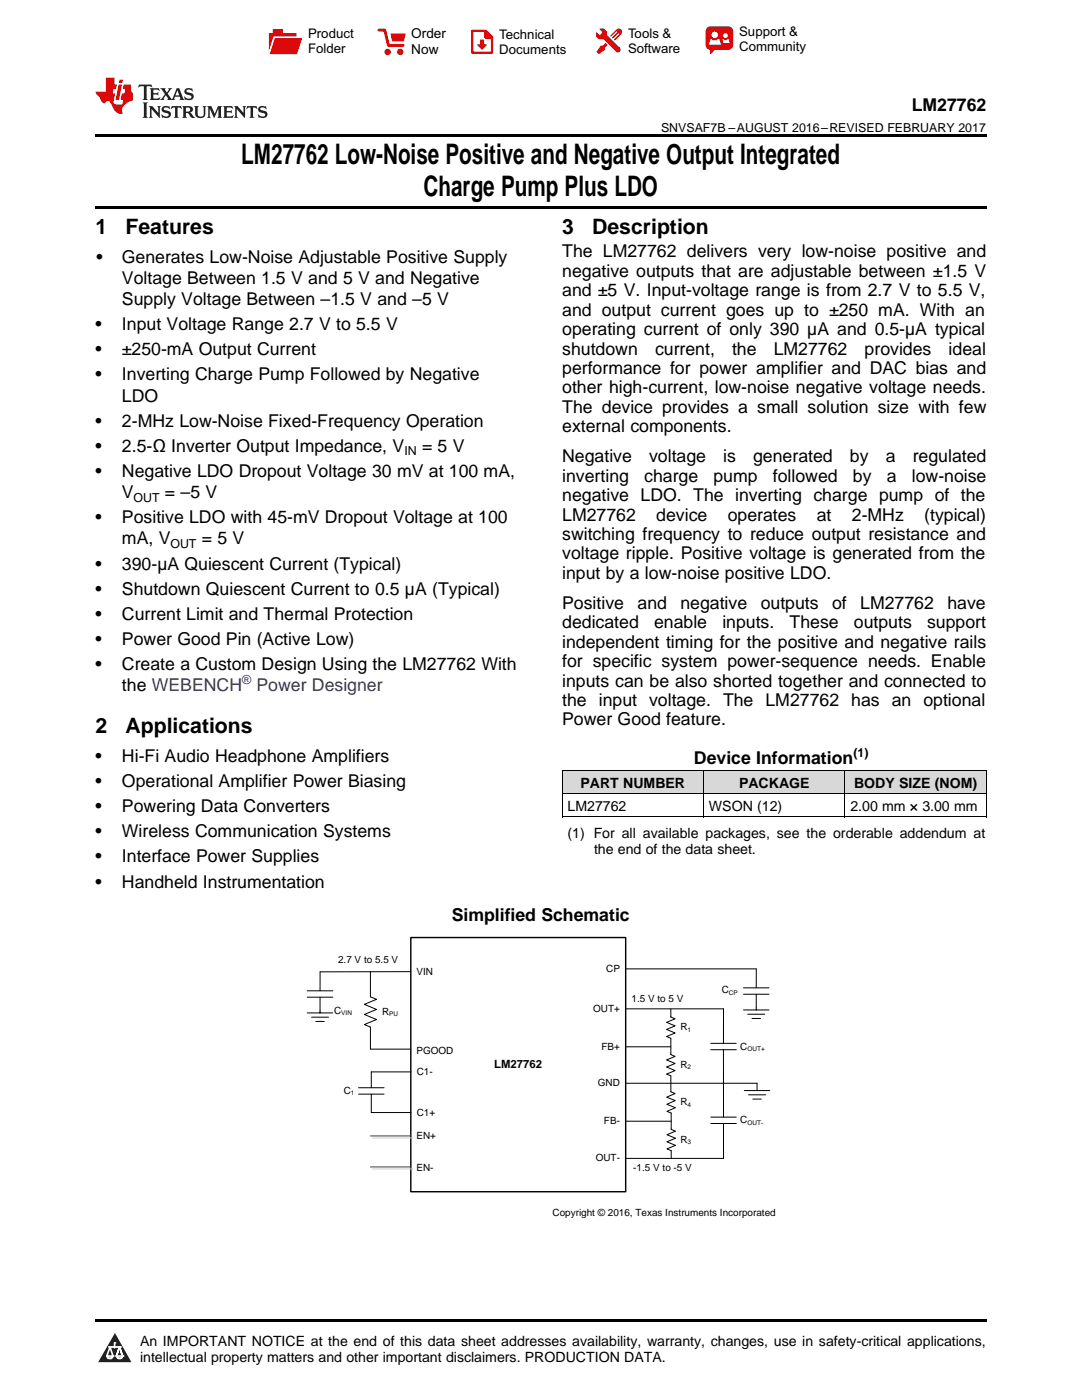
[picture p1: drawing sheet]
<svg xmlns="http://www.w3.org/2000/svg" width="216mm" height="279mm" viewBox="0 0 216 279" stroke-linecap="round" stroke-linejoin="round" font-family="sans-serif">
<defs><g id="words">
<g font-size="5.6">
<text x="48.2" y="32.8">LM27762 Low-Noise Positive and Negative Output Integrated</text>
<text x="84.5" y="39.2">Charge Pump Plus LDO</text>
</g>
<g font-size="4.2">
<text x="19" y="46.7">1</text>
<text x="25" y="46.7">Features</text>
<text x="112.2" y="46.7">3</text>
<text x="118.2" y="46.7">Description</text>
<text x="19" y="146.4">2</text>
<text x="25" y="146.4">Applications</text>
</g>
<g font-size="3.5">
<text x="181.9" y="22.2">LM27762</text>
<text x="19.2" y="52.4">•</text>
<text x="24.3" y="52.4">Generates Low-Noise Adjustable Positive Supply</text>
<text x="112.2" y="51.4">The LM27762 delivers very low-noise positive and</text>
<text x="24.3" y="56.7">Voltage Between 1.5 V and 5 V and Negative</text>
<text x="112.2" y="55.2">negative outputs that are adjustable between ±1.5 V</text>
<text x="112.2" y="59.1">and ±5 V. Input-voltage range is from 2.7 V to 5.5 V,</text>
<text x="19" y="65.9">•</text>
<text x="24.3" y="60.9">Supply Voltage Between –1.5 V and –5 V</text>
<text x="24.3" y="65.9">Input Voltage Range 2.7 V to 5.5 V</text>
<text x="112.2" y="63">and output current goes up to ±250 mA. With an</text>
<text x="19" y="70.9">•</text>
<text x="24.3" y="70.9">±250-mA Output Current</text>
<text x="112.2" y="66.9">operating current of only 390 µA and 0.5-µA typical</text>
<text x="112.2" y="70.8">shutdown</text>
<text x="130.7" y="70.8">current,</text>
<text x="146.1" y="70.8">the</text>
<text x="154.4" y="70.8">LM27762</text>
<text x="172.5" y="70.8">provides</text>
<text x="189.3" y="70.8">ideal</text>
<text x="19" y="75.9">•</text>
<text x="24.3" y="75.9">Inverting Charge Pump Followed by Negative</text>
<text x="112.2" y="74.6">performance for power amplifier and DAC bias and</text>
<text x="24.3" y="80.2">LDO</text>
<text x="112.2" y="78.5">other high-current, low-noise negative voltage needs.</text>
<text x="112.2" y="82.4">The device provides a small solution size with few</text>
<text x="19" y="85.2">•</text>
<text x="24.3" y="85.2">2-MHz Low-Noise Fixed-Frequency Operation</text>
<text x="112.2" y="86.3">external components.</text>
<text x="19" y="90.2">•</text>
<text x="19" y="95.2">•</text>
<text x="24.3" y="90.2">2.5-Ω Inverter Output Impedance, V</text>
<text x="24.3" y="95.2">Negative LDO Dropout Voltage 30 mV at 100 mA,</text>
<text x="84.2" y="90.2">= 5 V</text>
<text x="112.2" y="92.3">Negative</text>
<text x="129.5" y="92.3">voltage</text>
<text x="144.3" y="92.3">is</text>
<text x="150.3" y="92.3">generated</text>
<text x="169.6" y="92.3">by</text>
<text x="176.7" y="92.3">a</text>
<text x="182.1" y="92.3">regulated</text>
<text x="24.3" y="99.4">V</text>
<text x="32.9" y="99.4">= –5 V</text>
<text x="112.2" y="96.1">inverting</text>
<text x="112.2" y="100">negative LDO. The inverting charge pump of the</text>
<text x="128.5" y="96.1">charge</text>
<text x="142.4" y="96.1">pump</text>
<text x="154.2" y="96.1">followed</text>
<text x="170.2" y="96.1">by</text>
<text x="176.9" y="96.1">a</text>
<text x="181.9" y="96.1">low-noise</text>
<text x="19" y="104.4">•</text>
<text x="24.3" y="104.4">Positive LDO with 45-mV Dropout Voltage at 100</text>
<text x="112.2" y="103.9">LM27762</text>
<text x="112.2" y="107.8">switching frequency to reduce output resistance and</text>
<text x="130.9" y="103.9">device</text>
<text x="145.2" y="103.9">operates</text>
<text x="163" y="103.9">at</text>
<text x="170" y="103.9">2-MHz</text>
<text x="184.4" y="103.9">(typical)</text>
<text x="19" y="113.7">•</text>
<text x="24.3" y="108.7">mA, V</text>
<text x="24.3" y="113.7">390-µA Quiescent Current (Typical)</text>
<text x="40.3" y="108.7">= 5 V</text>
<text x="112.2" y="111.7">voltage ripple. Positive voltage is generated from the</text>
<text x="19" y="118.7">•</text>
<text x="24.3" y="118.7">Shutdown Quiescent Current to 0.5 µA (Typical)</text>
<text x="112.2" y="115.5">input by a low-noise positive LDO.</text>
<text x="19" y="123.7">•</text>
<text x="24.3" y="123.7">Current Limit and Thermal Protection</text>
<text x="112.2" y="121.5">Positive</text>
<text x="112.2" y="125.4">dedicated</text>
<text x="127.2" y="121.5">and</text>
<text x="130.5" y="125.4">enable</text>
<text x="135.8" y="121.5">negative</text>
<text x="144.1" y="125.4">inputs.</text>
<text x="151.8" y="121.5">outputs</text>
<text x="157.6" y="125.4">These</text>
<text x="166" y="121.5">of</text>
<text x="170.4" y="125.4">outputs</text>
<text x="171.7" y="121.5">LM27762</text>
<text x="185" y="125.4">support</text>
<text x="189" y="121.5">have</text>
<text x="19" y="128.7">•</text>
<text x="24.3" y="128.7">Power Good Pin (Active Low)</text>
<text x="112.2" y="129.3">independent timing for the positive and negative rails</text>
<text x="19" y="133.7">•</text>
<text x="24.3" y="133.7">Create a Custom Design Using the LM27762 With</text>
<text x="24.3" y="137.9">the WEBENCH</text>
<text x="112.2" y="133.1">for specific system power-sequence needs. Enable</text>
<text x="112.2" y="137">inputs can be also shorted together and connected to</text>
<text x="112.2" y="140.9">the input voltage. The LM27762 has an optional</text>
<text x="112.2" y="144.8">Power Good feature.</text>
<text x="19" y="152.1">•</text>
<text x="24.3" y="152.1">Hi-Fi Audio Headphone Amplifiers</text>
<text x="138.5" y="152.5">Device Information</text>
<text x="19" y="157.1">•</text>
<text x="24.3" y="157.1">Operational Amplifier Power Biasing</text>
<text x="19" y="162.1">•</text>
<text x="19" y="167.1">•</text>
<text x="24.3" y="162.1">Powering Data Converters</text>
<text x="24.3" y="167.1">Wireless Communication Systems</text>
<text x="19" y="172.1">•</text>
<text x="24.3" y="172.1">Interface Power Supplies</text>
<text x="19" y="177.1">•</text>
<text x="24.3" y="177.1">Handheld Instrumentation</text>
<text x="90.1" y="183.8">Simplified Schematic</text>
</g>
<text font-size="3.5" fill="#0000c8" x="51.2" y="137.9">Power Designer</text>
<g font-size="2.8">
<text x="113.2" y="161.8">LM27762</text>
<text x="115.8" y="157.2">PART NUMBER</text>
<text x="141.5" y="161.8">WSON (12)</text>
<text x="147.5" y="157.2">PACKAGE</text>
<text x="169.7" y="161.8">2.00 mm × 3.00 mm</text>
<text x="170.4" y="157.2">BODY SIZE (NOM)</text>
<text x="113.2" y="167.3">(1) For all available packages, see the orderable addendum at</text>
<text x="118.5" y="170.5">the end of the data sheet.</text>
<text x="27.9" y="268.6">An IMPORTANT NOTICE at the end of this data sheet addresses availability, warranty, changes, use in safety-critical applications,</text>
<text x="27.9" y="271.8">intellectual property matters and other important disclaimers. PRODUCTION DATA.</text>
</g>
<g font-size="2.7">
<text x="82.1" y="7.7">Order</text>
<text x="82.1" y="10.7">Now</text>
</g>
<g font-size="2.6">
<text x="61.5" y="7.6">Product</text>
<text x="61.5" y="10.6">Folder</text>
<text x="99.6" y="7.8">Technical</text>
<text x="99.6" y="10.8">Documents</text>
<text x="125.3" y="7.6">Tools &amp;</text>
<text x="125.3" y="10.6">Software</text>
<text x="147.5" y="7.2">Support &amp;</text>
<text x="147.5" y="10.2">Community</text>
</g>
<g font-size="2.5">
<text x="131.9" y="26.3">SNVSAF7B –AUGUST 2016–REVISED FEBRUARY 2017</text>
<text x="80.7" y="90.9">IN</text>
<text x="26.7" y="100.1">OUT</text>
<text x="34" y="109.4">OUT</text>
<text x="170.3" y="151.1">(1)</text>
</g>
<text font-size="2.5" fill="#0000c8" x="48.3" y="136.5">®</text>
<text font-size="2.3" x="98.6" y="213.2">LM27762</text>
<g font-size="2">
<text x="67.5" y="192.3">2.7 V to 5.5 V</text>
<text x="83.1" y="194.5">VIN</text>
<text x="121" y="194">CP</text>
<text x="66.7" y="202.4">C</text>
<text x="76.3" y="202.6">R</text>
<text x="118.4" y="201.9">OUT+</text>
<text x="126" y="199.9">1.5 V to 5 V</text>
<text x="144" y="198.2">C</text>
<text x="120" y="209.5">FB+</text>
<text x="135.8" y="205.6">R</text>
<text x="147.7" y="209.5">C</text>
<text x="83.1" y="210.3">PGOOD</text>
<text x="83.2" y="214.5">C1-</text>
<text x="135.8" y="213.1">R</text>
<text x="68.6" y="218.3">C</text>
<text x="119.3" y="216.8">GND</text>
<text x="135.8" y="220.6">R</text>
<text x="83.1" y="227.3">EN+</text>
<text x="83.2" y="222.6">C1+</text>
<text x="120.5" y="224.4">FB-</text>
<text x="147.7" y="224.2">C</text>
<text x="83.1" y="233.8">EN-</text>
<text x="118.9" y="231.8">OUT-</text>
<text x="126.4" y="233.7">-1.5 V to -5 V</text>
<text x="135.8" y="228.1">R</text>
<text x="110.3" y="242.6">Copyright © 2016, Texas Instruments Incorporated</text>
</g>
<g font-size="1.3">
<text x="68.1" y="202.6">VIN</text>
<text x="77.7" y="202.8">PU</text>
<text x="145.5" y="198.5">CP</text>
<text x="137.2" y="205.9">1</text>
<text x="149.1" y="209.7">OUT+</text>
<text x="137.2" y="213.4">2</text>
<text x="70" y="218.5">1</text>
<text x="137.2" y="220.8">4</text>
<text x="149.1" y="224.4">OUT-</text>
<text x="137.2" y="228.3">3</text>
</g>
</g></defs>
<g fill="#d8d8d8">
<path d="M112.2 153.8h28.2v4.6h-28.2z"/>
<path d="M140.4 153.8h28.2v4.6h-28.2z"/>
<path d="M168.6 153.8h28.2v4.6h-28.2z"/>
</g>
<path d="M22.9 266l3.3 5.9h-6.6z" fill="#231f20"/>
<path d="M21.3 270.6h1.2l-.3 .5h-.3a.53 .53 0 0 1-.6-.5z" fill-rule="evenodd" fill="#fff"/>
<path d="M21.3 270.6h1.2l-.3 .5h-.3a.53 .53 0 0 1-.6-.5z" fill="none" stroke="#231f20" stroke-width=".33"/>
<path d="M21.3 270.6l1.2 .1-.3 .4h-.5z" fill="none" stroke="#fff" stroke-width=".33"/>
<path d="M22.9 268.9h.1" fill="none" stroke="#fff" stroke-width=".33"/>
<path d="M22.9 268v.9z" fill="#fff"/>
<path d="M22.9 268v.9z" fill="none" stroke="#fff" stroke-width=".33"/>
<circle cx="22.9" cy="268" r=".16" fill="#fff"/>
<path d="M21.8 268.8h.1" fill="none" stroke="#fff" stroke-width=".33"/>
<path d="M21.8 268.8h2.2z" fill="#fff"/>
<path d="M21.8 268.8h2.2z" fill="none" stroke="#fff" stroke-width=".33"/>
<circle cx="24" cy="268.8" r=".16" fill="#fff"/>
<path d="M23.2 270.6h.1" fill="none" stroke="#fff" stroke-width=".33"/>
<path d="M23.8 268.8l-.6 1.8z" fill="#fff"/>
<path d="M23.8 268.8l-.6 1.8z" fill="none" stroke="#fff" stroke-width=".33"/>
<path d="M23.8 268.8l.7 1.8z" fill="#fff"/>
<path d="M23.8 268.8l.7 1.8z" fill="none" stroke="#fff" stroke-width=".33"/>
<path d="M24.4 270.6h.1" fill="none" stroke="#fff" stroke-width=".33"/>
<circle cx="21.3" cy="270.6" r=".16" fill="#fff"/>
<path d="M22 268.8l-.7 1.8z" fill="#fff"/>
<path d="M22 268.8l-.7 1.8z" fill="none" stroke="#fff" stroke-width=".33"/>
<path d="M22 268.8l.5 1.8z" fill="#fff"/>
<path d="M22 268.8l.5 1.8z" fill="none" stroke="#fff" stroke-width=".33"/>
<circle cx="22.5" cy="270.6" r=".16" fill="#fff"/>
<path d="M23.3 270.6h1.2a.63 .63 0 0 1-.6 .5 .63 .63 0 0 1-.6-.5z" fill-rule="evenodd" fill="#fff"/>
<path d="M23.3 270.6h1.2a.63 .63 0 0 1-.6 .5 .63 .63 0 0 1-.6-.5z" fill="none" stroke="#231f20" stroke-width=".33"/>
<path d="M23.3 270.6h1.2l-.4 .5h-.5z" fill="none" stroke="#fff" stroke-width=".33"/>
<path d="M23.2 270.6h.1" fill="none" stroke="#fff" stroke-width=".33"/>
<circle cx="24.5" cy="270.6" r=".16" fill="#fff"/>
<path d="M19 263.2h177.8v.5h-177.8z" fill="#000"/>
<path d="M82 187.1h42.8v50.7h-42.8z" fill-rule="evenodd" fill="#fff"/>
<path d="M82 187.1h42.8v50.7h-42.8z" fill="none" stroke="#000" stroke-width=".28"/>
<g fill="none" stroke="#000" stroke-width=".2">
<path d="M112.2 158.4h84.6M112.2 153.7h84.6M112.2 153.8v9.3M140.4 153.8v9.3M168.6 153.8v9.3M196.8 153.8v9.3M112.2 163h84.6M61.3 199h5.1M61.3 197.7h5.1M63.9 199v3.2M73.9 193.9v5l1.2 .5-2.4 1 2.4 1.1-2.4 1 2.4 1-2.4 1 1.2 .5v4.4h8.1M82 193.9l-18.1 .1v3.7"/>
<path d="M124.8 193.4h26.1v3.7M148.4 198.4h5M148.4 197.1h5M150.9 198.4v3.2M61.3 202.2h5.1M62.2 203h3.4M63 203.9h1.7M71.5 218.4h5.1M71.5 217.1h5.1M74.1 218.4v3.6h7.9M82 213.9h-7.9v3.2M124.8 216.2h26.3v1.4"/>
<path d="M124.9 201.3h19.5v6.9M124.9 208.9h9M133.9 201.3v1.7l.8 .3-1.7 .7 1.7 .7-1.7 .7 1.7 .8-1.7 .7 .9 .3v3.3l.8 .3-1.7 .7 1.7 .7-1.7 .7 1.7 .8-1.7 .7 .9 .3v3.2l.8 .3-1.7 .8 1.7 .7-1.6 .7 1.7 .7-1.7 .7 .8 .3v3.3l.9 .4-1.7 .7 1.7 .7-1.7 .7 1.7 .7-1.7 .7 .8 .3v1.6M141.8 209.5h5.1M141.8 208.2h5.1M144.4 209.5v13.4M148.4 201.6h5M148.5 217.6h5.1M149.2 202.4h3.4M149.4 218.5h3.4M150.1 203.3h1.6M150.2 219.3h1.7"/>
<path d="M124.9 223.8h9M141.8 224.2h5.1M141.8 222.9h5.1M144.4 224.2v7h-19.6"/>
</g>
<path d="M74.3 227.1h8.1M74.3 233.3h8.1" fill="none" stroke="#cdcdcd" stroke-width=".2"/>
<path d="M73.9 226.7h8.1M73.9 232.9h8.1" fill="none" stroke="#404040" stroke-width=".2"/>
<path d="M19 26.8h177.8v.6h-177.8zM19 41.2h177.8v.5h-177.8z" fill="#000"/>
<path d="M27.7 16.9l-.1 .6 .6-.3h.5v.2v2.2l-.2 .4h1l-.2-.4v-2.2v-.2h.5l.6 .3-.2-.6zM29.9 17.6l.2 .4v1.6l-.2 .4h1.9l.1-.6a1.09 1.09 0 0 1-1.3 .1v-.6h.6l.4 .2v-.7l-.2 .2h-.8v-.6l.2-.1a1.01 1.01 0 0 1 1 .3l-.1-.6zM32 17.6l.9 1.2-1 1.2h.9l-.2-.3 .5-.7 .5 .7-.3 .3h1.7l-.2-.3 .1-.4h1l.1 .4-.2 .3h1l-.3-.4-.7-2h-.5l-1 2.2-.8-1.1 .9-1.1h-.9l.2 .2-.4 .7-.4-.7 .2-.2zM35.4 18l.4 1h-.8zM37 17.7a.66 .66 0 0 0-.2 .8 .66 .66 0 0 0 .6 .4l.7 .2 .1 .2a.8 .8 0 0 1-.7 .4 .8 .8 0 0 1-.7-.5l.1 .8 .2-.2a.94 .94 0 0 0 1.1 .1 .94 .94 0 0 0 .4-.9 1.48 1.48 0 0 0-1.3-.6v-.4a1.1 1.1 0 0 1 1.2 .2l-.2-.6-.2 .1-.5-.1zM28.5 20.4l.2 .4v2.3l-.2 .4h1l-.2-.4v-2.3l.2-.4zM29.7 21.2l.2 .4v1.5l-.2 .4h.8l-.3-.4 .1-1.3 1.6 1.8v-2l.2-.4h-.7l.2 .2v1.1l-1.2-1.3zM32.5 21.3a.66 .66 0 0 0-.2 .8 .66 .66 0 0 0 .6 .4l.6 .2 .2 .2a.8 .8 0 0 1-.8 .4 .8 .8 0 0 1-.7-.5l.2 .7 .2-.1a.94 .94 0 0 0 1 .1 .94 .94 0 0 0 .5-1 1.47 1.47 0 0 0-1.3-.6l-.1-.3a1.1 1.1 0 0 1 1.3 .2l-.2-.6-.2 .1-.5-.2zM34.3 21.2l-.2 .6a.64 .64 0 0 1 .8-.3v1.6l-.2 .4h1l-.3-.4 .1-1.6a.66 .66 0 0 1 .8 .3l-.2-.6zM36.3 21.2l.3 .4v1.5l-.3 .4h1l-.2-.2v-.7h.5l.1 .1a.8 .8 0 0 0 1.2 .7l-1-1a.62 .62 0 0 0 .6-.5 .62 .62 0 0 0-.6-.7zM37.1 21.5h.1a.48 .48 0 0 1 .6 0 .48 .48 0 0 1 .1 .6l-.2 .1-.6 .1zM38.7 21.2l.2 .2a2.29 2.29 0 0 0 .4 2 1.05 1.05 0 0 0 1.7-.7v-1.3l.2-.2h-.8l.2 .4v1.1a.61 .61 0 0 1-.6 .6 .61 .61 0 0 1-.6-.6v-1.1l.3-.4zM41.3 21.2l.3 .4v1.5l-.3 .4h.8l-.2-.4v-1.4l.8 1.9 .9-1.9v1.4l-.2 .4h.9l-.2-.4v-1.5l.2-.4h-.8l-.7 1.5-.6-1.5zM44.5 21.2l.2 .4v1.5l-.2 .4h1.9l.2-.6a1.1 1.1 0 0 1-1.4 .2v-.7h.6l.4 .2v-.6l-.2 .1-.8 .1v-.6l.2-.1a1.02 1.02 0 0 1 1.1 .2l-.2-.5zM46.7 21.2l.2 .4v1.5l-.2 .4h.8l-.3-.4 .1-1.3 1.6 1.8v-2l.2-.4h-.7l.2 .2v1.1l-1.2-1.3zM49.3 21.2l-.1 .6a.64 .64 0 0 1 .8-.3v1.6l-.3 .4h1l-.2-.4v-1.6a.66 .66 0 0 1 .8 .3l-.1-.6zM51.7 21.3a.66 .66 0 0 0-.2 .7 .66 .66 0 0 0 .7 .5l.6 .2 .1 .2a.8 .8 0 0 1-.7 .4 .8 .8 0 0 1-.7-.5l.1 .7 .2-.1a.94 .94 0 0 0 1.1 .1 .94 .94 0 0 0 .4-1 1.48 1.48 0 0 0-1.2-.6l-.1-.3a1.1 1.1 0 0 1 1.2 .2l-.2-.6-.1 .1-.6-.2z" fill="#231f20"/>
<path d="M21.1 15.5v2.8h-2v.4l.9 .9a.96 .96 0 0 0 1 1 .59 .59 0 0 1 .5-.4 .59 .59 0 0 1 .5 .3l.4 .8a1.61 1.61 0 0 0 2.1 1.3 1.63 1.63 0 0 1 1.1-2.2l.9-.3v-1.5a1.6 1.6 0 0 1-.4-1.7h-1.4l-.2 .9h.5l-.2 .8h-.5l-.2 1v.3h.5l-.2 .9h-.7a.74 .74 0 0 1-1-.6l.3-1.6h-.5l.2-.8h.5l.1-.9h-.4v-1.4zM23.7 16.9l-.7 3h.8l.6-3zM23.8 15.9l-.1 .7h.7l.2-.7z" fill="#ee1d23"/>
<g fill="#d60000">
<path d="M54.4 5.8h2v.8h2.8v4.2h-5.5v-4.2h.7z" fill-rule="evenodd"/>
<path d="M54.7 7.5h5.6l-1 3.3h-5.6z" fill-rule="evenodd"/>
</g>
<path d="M54.6 7.4h5.8l-.1 .1h-5.5l-1.1 3.3z" fill-rule="evenodd" fill="#fff"/>
<path d="M54.6 7.4h5.8l-.1 .1h-5.5l-1.1 3.3z" fill="none" stroke="#fff" stroke-width=".2"/>
<path d="M75.6 6h1.2l.7 3.1h3" fill="none" stroke="#d60000" stroke-width=".56"/>
<g fill="#d60000">
<path d="M77.9 6.7h3.1l-.4 1.5h-2.3z" fill-rule="evenodd"/>
<circle cx="77.3" cy="10.4" r=".64"/>
<circle cx="79.9" cy="10.4" r=".64"/>
</g>
<path d="M94.2 6.2h2.7l1.3 1.2v3.1h-4z" fill="none" stroke="#d60000" stroke-width=".44"/>
<g fill="#d60000">
<path d="M95.8 7.9h.8v1h.6l-1 1.1-1-1v-.1h.6z" fill-rule="evenodd"/>
<path d="M96.6 6.2h.3l1.3 1.2v.4h-1.3l-.3-.4z" fill-rule="evenodd"/>
<path d="M119.6 5.7h.9l.6 .6 .1 .7 2.5 2.5-.8 .8-2.3-2.3-1.1-.2-.6-.6v-.8l.7 .6 .5-.4v-.2l-.4-.5z" fill-rule="evenodd"/>
<path d="M119.9 9.1h.4l.5-.5 .4 .4-.5 .5v.4l-1.2 .9-.5-.5z" fill-rule="evenodd"/>
<path d="M123 5.9a.67 .67 0 0 1 .9 0 .67 .67 0 0 1 0 .9z" fill-rule="evenodd"/>
<path d="M123 5.9l.9 .9-1.2 1.2h-.2l.1-.2 .9-.9 .1-.2h-.3l-.9 1h-.2v-.2l.9-1 .1-.2h-.3l-.9 1h-.2v-.2z" fill-rule="evenodd"/>
<circle cx="123.3" cy="9.9" r=".54"/>
</g>
<path d="M121.1 6.3l-.1 .7" fill="none" stroke="#d60000" stroke-width=".2"/>
<g fill="#d60000">
<path d="M141.1 5.5l.6-.2h3.6a.95 .95 0 0 1 1 .9v2.8a.95 .95 0 0 1-1 .9h-3.6a.95 .95 0 0 1-.9-.9v-2.8z" fill-rule="evenodd"/>
<path d="M141.7 9.9h.9l-.7 .9h-.2z" fill-rule="evenodd"/>
</g>
<g fill="#fff">
<path d="M144.3 8.6h1.3z"/>
<path d="M141.8 7.8h.3l.1 .2h.8l.2-.2h.3l.4 1.1h-2.5z" fill-rule="evenodd"/>
<path d="M144.2 7.8h.2l.2 .2h.4l.2-.2h.2l.2 .8h-1.3z" fill-rule="evenodd"/>
<circle cx="142.6" cy="6.9" r=".65"/>
<circle cx="144.8" cy="7.1" r=".48"/>
</g>
<use href="#words"/>
</svg>
